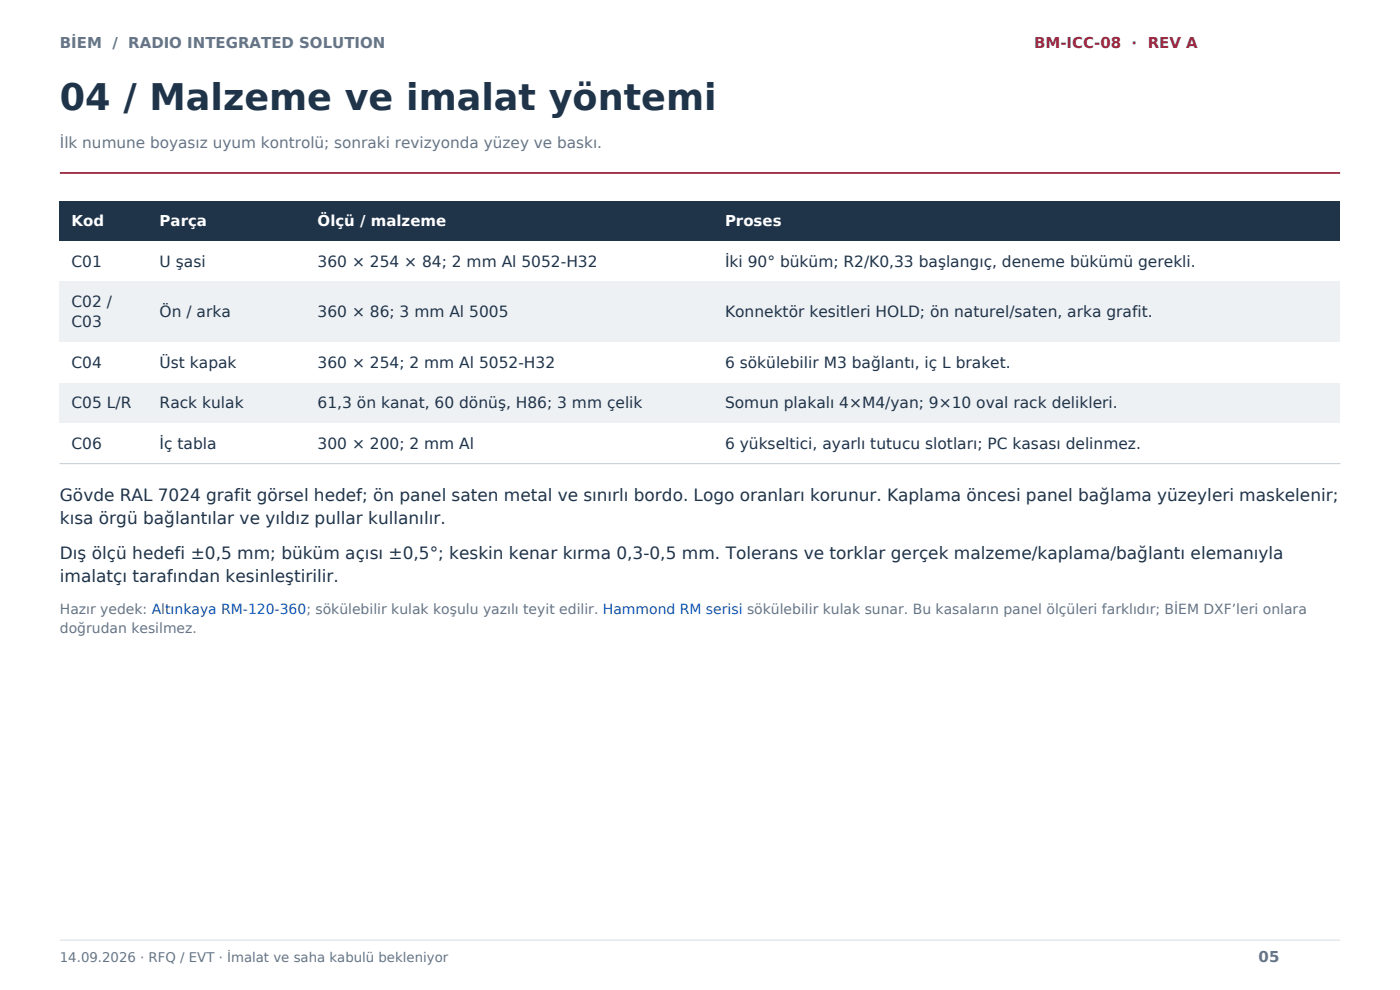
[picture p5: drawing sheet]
<svg xmlns="http://www.w3.org/2000/svg" width="297mm" height="210mm" viewBox="0 0 297 210" stroke-linecap="round" stroke-linejoin="round" font-family="sans-serif">
<defs><g id="words">
<text font-size="7.8" fill="#203449" x="12.7" y="23.3">04 / Malzeme ve imalat yöntemi</text>
<g font-size="3.6" fill="#203449">
<text x="12.7" y="106.2">Gövde RAL 7024 grafit görsel hedef; ön panel saten metal ve sınırlı bordo. Logo oranları korunur. Kaplama öncesi panel bağlama yüzeyleri maskelenir;</text>
<text x="12.7" y="111.1">kısa örgü bağlantılar ve yıldız pullar kullanılır.</text>
<text x="12.7" y="118.5">Dış ölçü hedefi ±0,5 mm; büküm açısı ±0,5°; keskin kenar kırma 0,3-0,5 mm. Tolerans ve torklar gerçek malzeme/kaplama/bağlantı elemanıyla</text>
<text x="12.7" y="123.5">imalatçı tarafından kesinleştirilir.</text>
</g>
<g font-size="3.3" fill="#203449">
<text x="15.2" y="56.6">C01</text>
<text x="33.9" y="56.6">U şasi</text>
<text x="67.4" y="56.6">360 × 254 × 84; 2 mm Al 5052-H32</text>
<text x="153.8" y="56.6">İki 90° büküm; R2/K0,33 başlangıç, deneme bükümü gerekli.</text>
<text x="15.2" y="65.1">C02 /</text>
<text x="15.2" y="69.5">C03</text>
<text x="33.9" y="67.3">Ön / arka</text>
<text x="67.4" y="67.3">360 × 86; 3 mm Al 5005</text>
<text x="153.8" y="67.3">Konnektör kesitleri HOLD; ön naturel/saten, arka grafit.</text>
<text x="15.2" y="78">C04</text>
<text x="33.9" y="78">Üst kapak</text>
<text x="67.4" y="78">360 × 254; 2 mm Al 5052-H32</text>
<text x="153.8" y="78">6 sökülebilir M3 bağlantı, iç L braket.</text>
<text x="15.2" y="86.6">C05 L/R</text>
<text x="33.9" y="86.6">Rack kulak</text>
<text x="67.4" y="86.6">61,3 ön kanat, 60 dönüş, H86; 3 mm çelik</text>
<text x="153.8" y="86.6">Somun plakalı 4×M4/yan; 9×10 oval rack delikleri.</text>
<text x="15.2" y="95.2">C06</text>
<text x="33.9" y="95.2">İç tabla</text>
<text x="67.4" y="95.2">300 × 200; 2 mm Al</text>
<text x="153.8" y="95.2">6 yükseltici, ayarlı tutucu slotları; PC kasası delinmez.</text>
</g>
<g font-size="3.2" fill="#657587">
<text x="12.7" y="10.2">BİEM / RADIO INTEGRATED SOLUTION</text>
<text x="12.7" y="31.4">İlk numune boyasız uyum kontrolü; sonraki revizyonda yüzey ve baskı.</text>
<text x="267" y="204">05</text>
</g>
<text font-size="3.2" fill="#9c2942" x="219.4" y="10.2">BM-ICC-08 · REV A</text>
<g font-size="3.2" fill="#fff">
<text x="15.2" y="48">Kod</text>
<text x="33.9" y="48">Parça</text>
<text x="67.4" y="48">Ölçü / malzeme</text>
<text x="153.8" y="48">Proses</text>
</g>
<g font-size="3" fill="#657587">
<text x="12.7" y="130.2">Hazır yedek: Altınkaya RM-120-360; sökülebilir kulak koşulu yazılı teyit edilir. Hammond RM serisi sökülebilir kulak sunar. Bu kasaların panel ölçüleri farklıdır; BİEM DXF’leri onlara</text>
<text x="12.7" y="134.2">doğrudan kesilmez.</text>
</g>
<text font-size="2.8" fill="#657587" x="12.7" y="204">14.09.2026 · RFQ / EVT · İmalat ve saha kabulü bekleniyor</text>
</g></defs>
<path d="M12.7 36.7h271.6" fill="none" stroke="#9c2942" stroke-width=".39"/>
<path d="M12.7 199.4h271.6" fill="none" stroke="#d5dce2" stroke-width=".21"/>
<path d="M12.7 42.7h271.6v8.5h-271.6z" fill-rule="evenodd" fill="#203449"/>
<path d="M12.7 51.2h271.6v8.5h-271.6z" fill-rule="evenodd" fill="#fff"/>
<path d="M12.7 59.7h271.6v12.9h-271.6z" fill-rule="evenodd" fill="#eef1f4"/>
<path d="M12.7 72.6h271.6v8.6h-271.6z" fill-rule="evenodd" fill="#fff"/>
<path d="M12.7 81.2h271.6v8.6h-271.6z" fill-rule="evenodd" fill="#eef1f4"/>
<path d="M12.7 89.8h271.6v8.6h-271.6z" fill-rule="evenodd" fill="#fff"/>
<path d="M12.7 98.4h271.6" fill="none" stroke="#c1cbd3" stroke-width=".21"/>
<use href="#words"/>
</svg>
